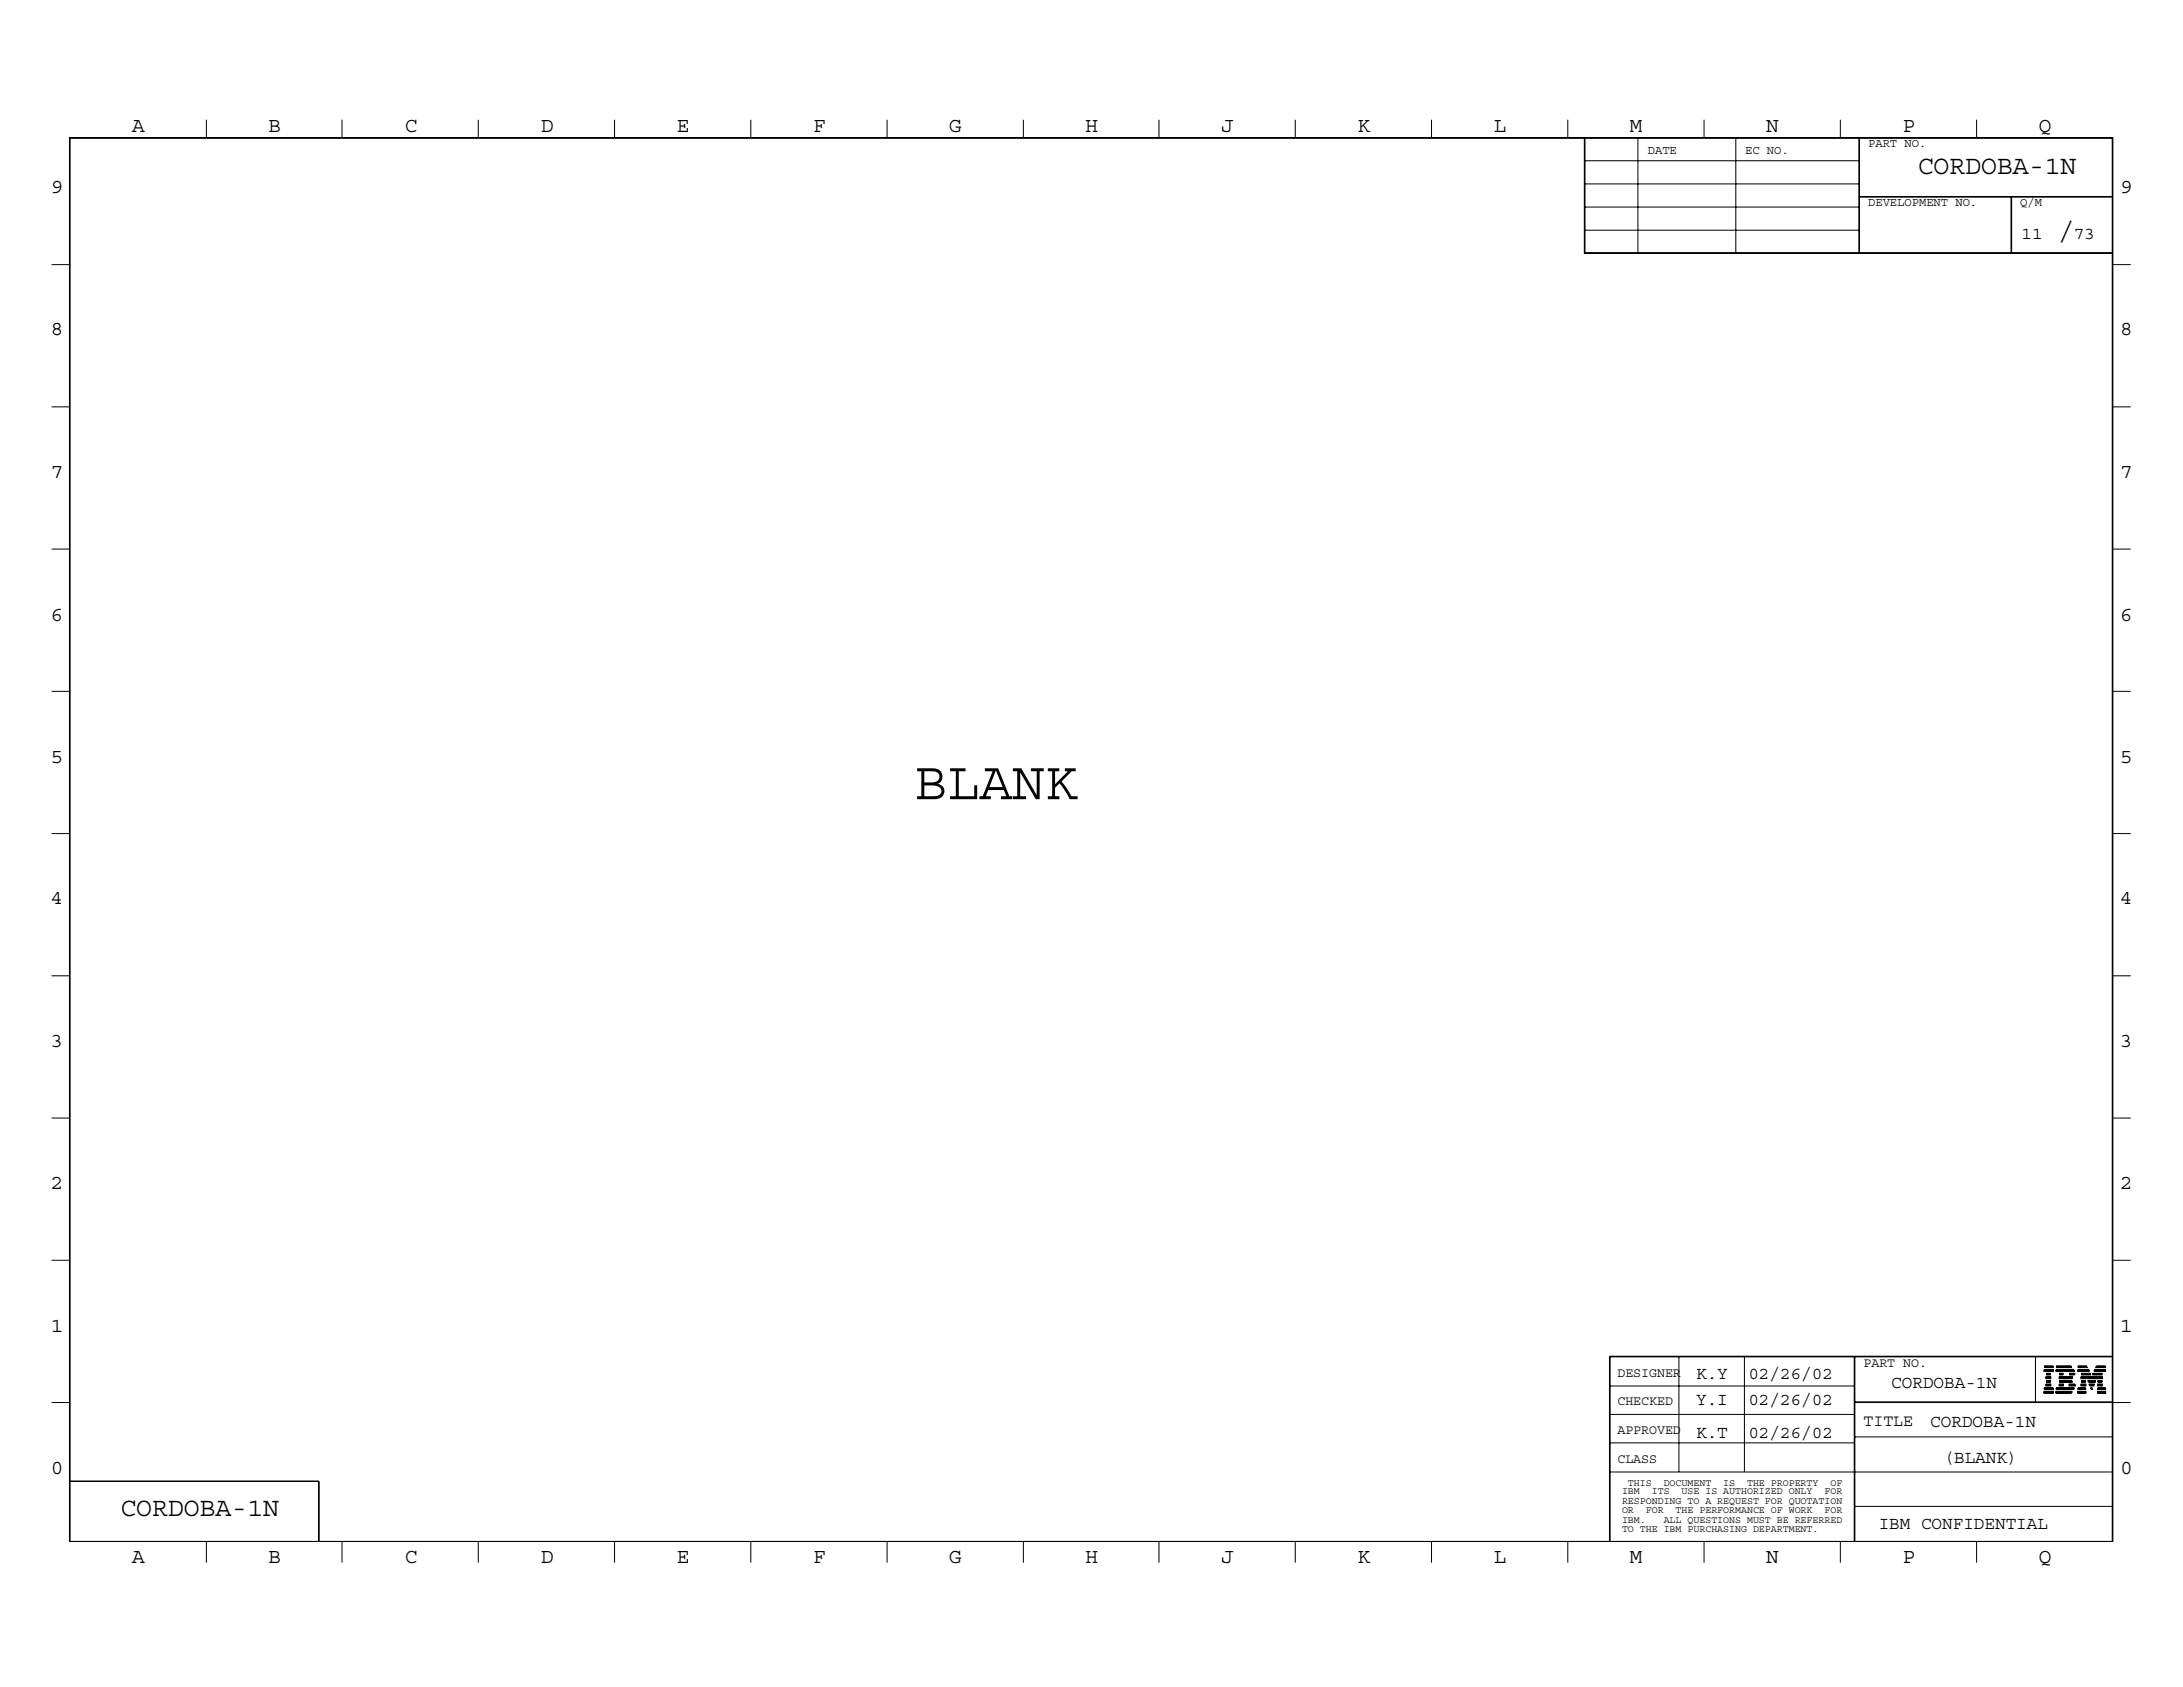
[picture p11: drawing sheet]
<svg xmlns="http://www.w3.org/2000/svg" width="279mm" height="216mm" viewBox="0 0 279 216" stroke-linecap="round" stroke-linejoin="round" font-family="sans-serif">
<defs><g id="words">
<text font-size="6.9" x="117.1" y="102.3">BLANK</text>
<g font-size="3.4">
<text x="245.4" y="22.3">CORDOBA-1N</text>
<text x="263.5" y="30.6">/</text>
<text x="15.4" y="194">CORDOBA-1N</text>
</g>
<g font-size="2.7">
<text x="16.9" y="16.9">A</text>
<text x="34.4" y="16.9">B</text>
<text x="51.8" y="16.9">C</text>
<text x="69.3" y="16.9">D</text>
<text x="86.6" y="16.9">E</text>
<text x="104.1" y="16.9">F</text>
<text x="121.5" y="16.9">G</text>
<text x="138.9" y="16.9">H</text>
<text x="156.3" y="16.9">J</text>
<text x="173.7" y="16.9">K</text>
<text x="191.2" y="16.9">L</text>
<text x="208.6" y="16.9">M</text>
<text x="226.1" y="16.9">N</text>
<text x="243.5" y="16.9">P</text>
<text x="260.9" y="16.9">Q</text>
<text x="6.5" y="24.7">9</text>
<text x="271.4" y="24.7">9</text>
<text x="6.5" y="42.9">8</text>
<text x="271.4" y="42.9">8</text>
<text x="6.5" y="61.1">7</text>
<text x="271.4" y="61.1">7</text>
<text x="6.5" y="79.4">6</text>
<text x="271.4" y="79.4">6</text>
<text x="6.5" y="97.6">5</text>
<text x="271.4" y="97.6">5</text>
<text x="6.5" y="115.7">4</text>
<text x="271.4" y="115.7">4</text>
<text x="6.5" y="133.9">3</text>
<text x="271.4" y="133.9">3</text>
<text x="6.5" y="152.1">2</text>
<text x="271.4" y="152.1">2</text>
<text x="6.5" y="170.4">1</text>
<text x="271.4" y="170.4">1</text>
<text x="6.5" y="188.6">0</text>
<text x="271.4" y="188.6">0</text>
<text x="16.9" y="200">A</text>
<text x="34.4" y="200">B</text>
<text x="51.8" y="200">C</text>
<text x="69.3" y="200">D</text>
<text x="86.6" y="200">E</text>
<text x="104.1" y="200">F</text>
<text x="121.5" y="200">G</text>
<text x="138.9" y="200">H</text>
<text x="156.3" y="200">J</text>
<text x="173.7" y="200">K</text>
<text x="191.2" y="200">L</text>
<text x="208.6" y="200">M</text>
<text x="226.1" y="200">N</text>
<text x="243.5" y="200">P</text>
<text x="260.9" y="200">Q</text>
</g>
<g font-size="2.3">
<text x="258.7" y="30.6">11</text>
<text x="265.4" y="30.6">73</text>
<text x="217.1" y="176.4">K.Y</text>
<text x="217.1" y="179.8">Y.I</text>
<text x="223.8" y="176.4">02/26/02</text>
<text x="223.8" y="179.8">02/26/02</text>
<text x="242.1" y="177.6">CORDOBA-1N</text>
<text x="217.1" y="184">K.T</text>
<text x="223.8" y="184">02/26/02</text>
<text x="247.1" y="182.6">CORDOBA-1N</text>
<text x="248.8" y="187.3">(BLANK)</text>
<text x="240.5" y="195.7">IBM CONFIDENTIAL</text>
</g>
<text font-size="2.1" x="238.5" y="182.5">TITLE</text>
<g font-size="1.7">
<text x="207" y="176.2">DESIGNER</text>
<text x="207" y="179.8">CHECKED</text>
<text x="238.5" y="175">PART NO.</text>
<text x="207" y="183.6">APPROVED</text>
<text x="207" y="187.2">CLASS</text>
</g>
<g font-size="1.6">
<text x="210.9" y="19.7">DATE</text>
<text x="223.4" y="19.7">EC NO.</text>
<text x="239.1" y="18.8">PART NO.</text>
<text x="239.1" y="26.3">DEVELOPMENT NO.</text>
<text x="258.6" y="26.3">Q/M</text>
</g>
<g font-size="1.3">
<text x="207.6" y="191.3">IBM</text>
<text x="208.4" y="190.2">THIS</text>
<text x="211.4" y="191.3">ITS</text>
<text x="212.9" y="190.2">DOCUMENT</text>
<text x="215.2" y="191.3">USE IS AUTHORIZED ONLY</text>
<text x="220.6" y="190.2">IS</text>
<text x="223.6" y="190.2">THE PROPERTY</text>
<text x="233.5" y="191.3">FOR</text>
<text x="234.3" y="190.2">OF</text>
<text x="207.6" y="192.5">RESPONDING TO A REQUEST FOR QUOTATION</text>
<text x="207.6" y="193.6">OR</text>
<text x="207.6" y="194.9">IBM.</text>
<text x="207.6" y="196">TO THE IBM PURCHASING DEPARTMENT.</text>
<text x="210.7" y="193.6">FOR</text>
<text x="212.9" y="194.9">ALL QUESTIONS MUST BE REFERRED</text>
<text x="214.5" y="193.6">THE PERFORMANCE OF WORK</text>
<text x="233.5" y="193.6">FOR</text>
</g>
</g></defs>
<g fill="none" stroke="#000" stroke-width=".13">
<path d="M8.9 17.6h261.5v179.7h-261.5zM9 17.7h261.3v179.6h-261.3zM26.4 15.3v2.3M43.8 15.3v2.3M61.2 15.3v2.3M78.7 15.3v2.3M96.1 15.3v2.3M113.5 15.3v2.3M131 15.3v2.3M148.3 15.3v2.3M165.8 15.3v2.3M183.2 15.3v2.3"/>
<path d="M200.7 15.3v2.3M202.8 17.6v14.8h67.6M202.9 17.6v14.8M209.6 17.6v14.8M218.1 15.3v2.3M222.2 17.6v14.8M235.5 15.3v2.3M237.9 17.6v14.8M238 17.6v14.8M253 15.3v2.3M6.6 33.9h2.3M202.8 32.3h67.6"/>
<path d="M202.8 26.5h35.1M202.8 23.5h35.1M202.8 20.6h35.1M202.9 29.5h35M237.9 25.2h32.5M237.9 25.1h32.5M257.4 25.2v7.2M257.5 25.2v7.2M270.4 33.9h2.3M6.6 52.1h2.3M270.4 52.1h2.3M6.6 70.3h2.3"/>
<path d="M270.4 70.3h2.3M6.6 88.5h2.3M270.4 88.5h2.3M6.6 106.7h2.3M270.4 106.7h2.3M6.6 124.9h2.3M270.4 124.9h2.3M6.6 143.1h2.3M270.4 143.1h2.3M6.6 179.5h2.3M6.6 161.3h2.3M206 173.7h64.4"/>
<path d="M206 177.4h31.3M206.1 173.6v23.7M214.9 173.6v14.8M223.3 173.6v14.8M237.3 173.6v23.7M237.3 179.4h33.1M237.3 179.5h35.4M237.4 173.6v23.7M260.5 173.6v5.9M261.6 178.2h1.2v.1h-1.2zM261.6 178.1h1.2v.1h-1.2zM261.6 178.1h1.2h-1.2z"/>
<path d="M261.6 175.4h1.2v.1h-1.2zM261.6 175.3h1.2v.1h-1.2zM261.6 177.7h1.2v.1h-1.2h1.2h-1.2zM261.6 177.6h1.2h-1.2M261.6 175.3h1.2h-1.2M261.6 175h1.2h-1.2M261.6 174.9h1.2h-1.2M261.6 174.8h1.2h-1.2M261.9 177.3h.6v.1h-.6zM261.9 177.2h.6v.1h-.6zM261.9 177.1h.6v.1h-.6zM261.9 176.4h.6h-.6z"/>
<path d="M261.9 176.3h.6v.1h-.6zM261.9 176.2h.6v.1h-.6zM261.9 176.9h.6h-.6M261.9 176.8h.6h-.6M261.9 176.7h.6h-.6M261.9 175.9h.6h-.6M261.9 175.8h.6h-.6M263.1 178.2h2v.1h-2zM263.1 178.1h2.1v.1h-2.1zM263.1 178.1h2.1h-2.1zM263.1 175.4h2.4v.1h-2.4zM263.1 175.3h2.3v.1h-2.3z"/>
<path d="M263.1 175h2.1h-2.1M263.1 174.9h2.1h-2.1M263.1 174.8h2h-2M263.1 177.7h2.3v.1h-2.3h2.3h-2.3zM263.1 177.6h2.4h-2.4M263.1 175.3h2.3h-2.3M263.6 176.4h1.6h-1.6zM263.6 176.3h1.7v.1h-1.7zM263.6 176.2h1.7v.1h-1.7zM263.6 177.3h.5v.1h-.5zM263.6 177.2h.5v.1h-.5zM263.6 177.1h.5v.1h-.5z"/>
<path d="M263.6 176.9h1.7h-1.7M263.6 176.8h1.7h-1.7M263.6 176.7h1.6h-1.6M263.6 175.9h.5h-.5M263.6 175.8h.5h-.5M264.8 177.3h.8v.1h-.8zM264.8 177.2h.8v.1h-.8zM264.8 177.1h.7v.1h-.7zM264.8 175.9h.7h-.7M264.8 175.9h.8h-.8M264.8 175.8h.8h-.8M265.9 178.2h1.1v.1h-1.1z"/>
<path d="M265.9 178.1h1.1v.1h-1.1zM265.9 178.1h1.1h-1.1zM265.9 175.4h1.5v.1h-1.5zM265.9 175.3h1.5v.1h-1.5zM265.9 177.7h1.1v.1h-1.1h1.1h-1.1zM265.9 177.6h1.1h-1.1M265.9 175.3h1.5h-1.5M265.9 175h1.3h-1.3M265.9 174.9h1.2h-1.2M265.9 174.8h1.2h-1.2M266.4 177.3h.6v.1h-.6zM266.4 177.2h.6v.1h-.6z"/>
<path d="M266.4 177.1h.6v.1h-.6zM266.4 176.4h.6h-.6zM266.4 176.3h.6v.1h-.6zM266.4 176.2h.6v.1h-.6zM266.4 176.9h.6h-.6M266.4 176.8h.6h-.6M266.4 176.7h.6h-.6M266.4 175.9h1.2h-1.2M266.4 175.8h1.1h-1.1M267 176.2h1.4v.1h-1.4zM267.1 176.4h1.2h-1.2zM267.1 176.3h1.2v.1h-1.2z"/>
<path d="M267.2 176.8h1h-1M267.2 176.7h1h-1M267.3 176.9h.9h-.9M267.4 177.1h.7v.1h-.7zM267.5 177.3h.5v.1h-.5zM267.5 177.2h.5v.1h-.5zM267.5 177.6h.3h-.3M267.6 177.7h.2v.1h-.2h.2h-.2zM267.8 175.9h1.3h-1.3M267.8 175.8h1.3h-1.3M268.1 175.4h1.4v.1h-1.4zM268.1 175.3h1.4v.1h-1.4z"/>
<path d="M268.1 175.3h1.4h-1.4M268.2 175h1.3h-1.3M268.2 174.9h1.3h-1.3M268.3 174.8h1.2h-1.2M268.5 178.2h1v.1h-1zM268.5 178.1h1v.1h-1zM268.5 178.1h1h-1zM268.5 177.3h.6v.1h-.6zM268.5 177.2h.6v.1h-.6zM268.5 177.1h.6v.1h-.6zM268.5 176.4h.6h-.6zM268.5 176.3h.6v.1h-.6z"/>
<path d="M268.5 176.2h.6v.1h-.6zM268.5 177.7h1v.1h-1h1h-1zM268.5 177.6h1h-1M268.5 176.9h.6h-.6M268.5 176.8h.6h-.6M268.5 176.7h.6h-.6M270.4 173.6h-64.4v23.7M270.4 161.3h2.3M8.9 189.6h31.9v7.7M26.4 197.3v2.7M43.8 197.3v2.7M61.2 197.3v2.7"/>
<path d="M78.7 197.3v2.7M96.1 197.3v2.7M113.5 197.3v2.7M131 197.3v2.7M148.3 197.3v2.7M165.8 197.3v2.7M183.2 197.3v2.7M200.7 197.3v2.7M206 188.4h64.4M206 184.7h31.3M206 181h31.3M218.1 197.3v2.7"/>
<path d="M235.5 197.3v2.7M237.3 192.8h33.1M237.3 183.9h33.1M253 197.3v2.7"/>
</g>
<use href="#words"/>
</svg>
